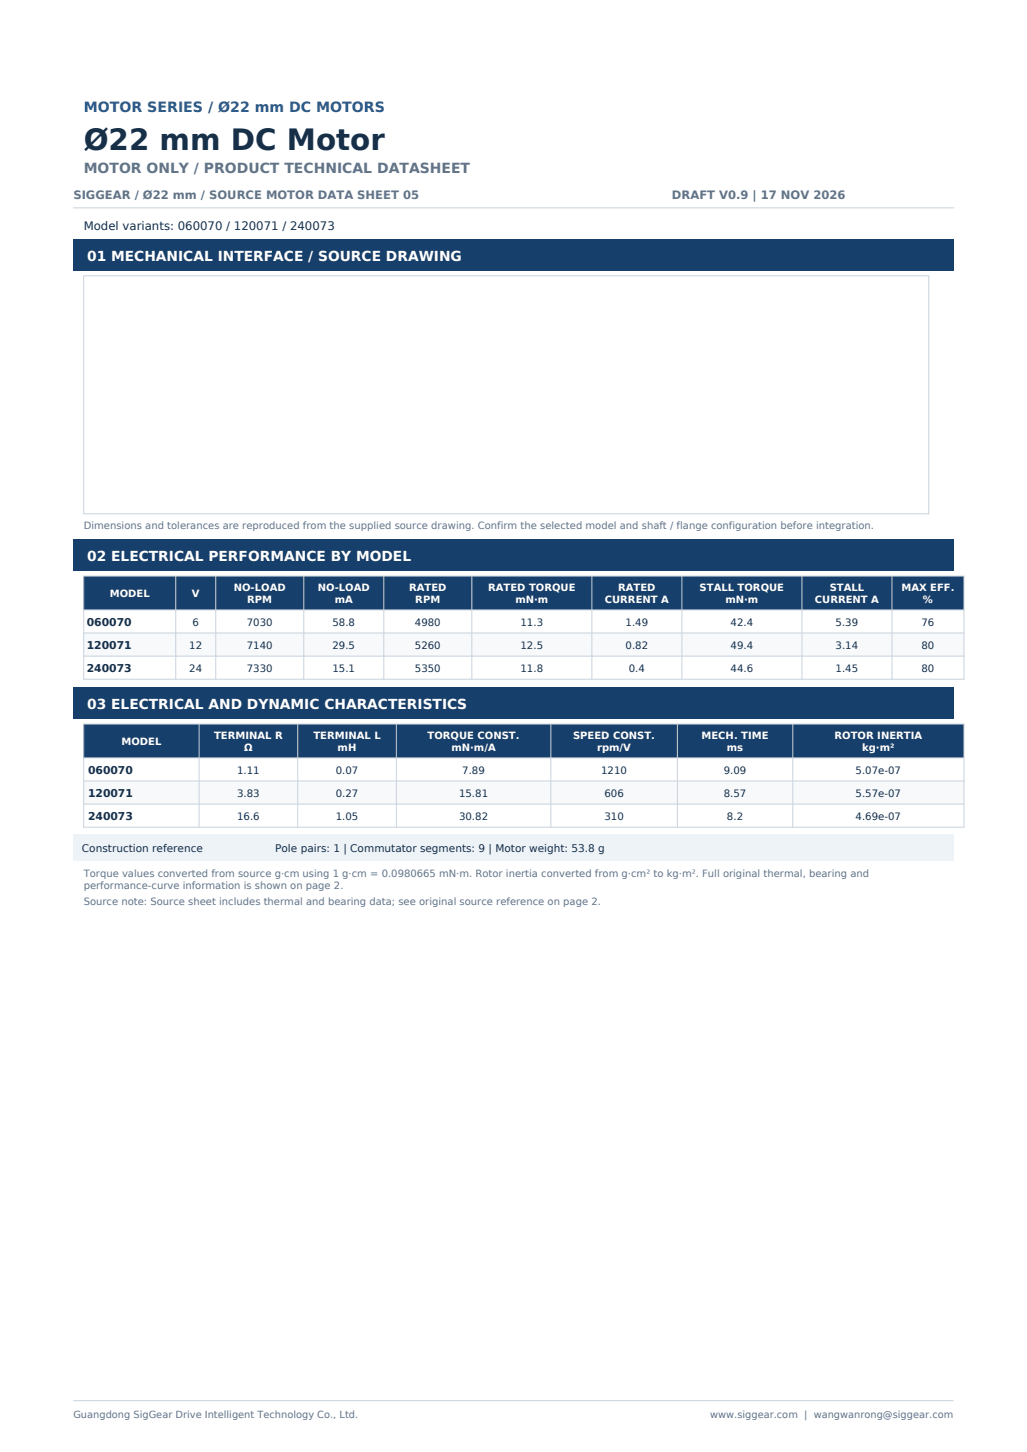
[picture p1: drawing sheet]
<svg xmlns="http://www.w3.org/2000/svg" width="210mm" height="297mm" viewBox="0 0 210 297" stroke-linecap="round" stroke-linejoin="round" font-family="sans-serif">
<defs><g id="words">
<text font-size="6" fill="#183047" x="17.1" y="30.7">Ø22 mm DC Motor</text>
<text font-size="2.9" fill="#245b91" x="17.1" y="23">MOTOR SERIES / Ø22 mm DC MOTORS</text>
<text font-size="2.9" fill="#637487" x="17.1" y="35.3">MOTOR ONLY / PRODUCT TECHNICAL DATASHEET</text>
<g font-size="2.8" fill="#fff">
<text x="17.8" y="53.3">01 MECHANICAL INTERFACE / SOURCE DRAWING</text>
<text x="17.8" y="114.7">02 ELECTRICAL PERFORMANCE BY MODEL</text>
<text x="17.8" y="145">03 ELECTRICAL AND DYNAMIC CHARACTERISTICS</text>
</g>
<g font-size="2.4" fill="#637487">
<text x="15" y="40.6">SIGGEAR / Ø22 mm / SOURCE MOTOR DATA SHEET 05</text>
<text x="137.4" y="40.6">DRAFT V0.9 | 17 NOV 2026</text>
</g>
<text font-size="2.4" fill="#183047" x="17.1" y="47">Model variants: 060070 / 120071 / 240073</text>
<g font-size="2.2" fill="#183047">
<text x="17.8" y="128">060070</text>
<text x="17.8" y="132.7">120071</text>
<text x="17.8" y="137.5">240073</text>
<text x="18" y="158.3">060070</text>
<text x="18" y="163">120071</text>
<text x="18" y="167.7">240073</text>
<text x="16.8" y="174.2">Construction reference</text>
<text x="56.3" y="174.2">Pole pairs: 1 | Commutator segments: 9 | Motor weight: 53.8 g</text>
</g>
<g font-size="2.1" fill="#183047">
<text x="39.4" y="128">6</text>
<text x="50.5" y="128">7030</text>
<text x="68" y="128">58.8</text>
<text x="84.8" y="128">4980</text>
<text x="106.4" y="128">11.3</text>
<text x="127.9" y="128">1.49</text>
<text x="149.4" y="128">42.4</text>
<text x="170.9" y="128">5.39</text>
<text x="188.4" y="128">76</text>
<text x="38.7" y="132.7">12</text>
<text x="38.7" y="137.4">24</text>
<text x="50.5" y="132.7">7140</text>
<text x="50.5" y="137.4">7330</text>
<text x="68" y="132.7">29.5</text>
<text x="68" y="137.4">15.1</text>
<text x="84.8" y="132.7">5260</text>
<text x="84.8" y="137.4">5350</text>
<text x="106.4" y="132.7">12.5</text>
<text x="106.4" y="137.4">11.8</text>
<text x="127.9" y="132.7">0.82</text>
<text x="128.6" y="137.4">0.4</text>
<text x="149.4" y="132.7">49.4</text>
<text x="149.4" y="137.4">44.6</text>
<text x="170.9" y="132.7">3.14</text>
<text x="170.9" y="137.4">1.45</text>
<text x="188.4" y="132.7">80</text>
<text x="188.4" y="137.4">80</text>
<text x="48.5" y="158.2">1.11</text>
<text x="68.6" y="158.2">0.07</text>
<text x="94.5" y="158.2">7.89</text>
<text x="122.9" y="158.2">1210</text>
<text x="148" y="158.2">9.09</text>
<text x="175" y="158.2">5.07e-07</text>
<text x="48.5" y="163">3.83</text>
<text x="48.5" y="167.7">16.6</text>
<text x="68.6" y="163">0.27</text>
<text x="68.6" y="167.7">1.05</text>
<text x="93.9" y="163">15.81</text>
<text x="93.9" y="167.7">30.82</text>
<text x="123.6" y="163">606</text>
<text x="123.6" y="167.7">310</text>
<text x="148" y="163">8.57</text>
<text x="148.7" y="167.7">8.2</text>
<text x="175" y="163">5.57e-07</text>
<text x="175" y="167.7">4.69e-07</text>
</g>
<g font-size="2" fill="#637487">
<text x="17.1" y="108.2">Dimensions and tolerances are reproduced from the supplied source drawing. Confirm the selected model and shaft / flange configuration before integration.</text>
<text x="17.1" y="179.4">Torque values converted from source g·cm using 1 g·cm = 0.0980665 mN·m. Rotor inertia converted from g·cm² to kg·m². Full original thermal, bearing and</text>
<text x="17.1" y="181.9">performance-curve information is shown on page 2.</text>
<text x="17.1" y="185.1">Source note: Source sheet includes thermal and bearing data; see original source reference on page 2.</text>
<text x="15" y="290">Guangdong SigGear Drive Intelligent Technology Co., Ltd.</text>
<text x="145.2" y="290">www.siggear.com | wangwanrong@siggear.com</text>
</g>
<g font-size="2" fill="#fff">
<text x="22.4" y="122.1">MODEL</text>
<text x="39.2" y="122.1">V</text>
<text x="47.8" y="120.9">NO-LOAD</text>
<text x="50.6" y="123.3">RPM</text>
<text x="65" y="120.9">NO-LOAD</text>
<text x="68.4" y="123.3">mA</text>
<text x="83.7" y="120.9">RATED</text>
<text x="84.9" y="123.3">RPM</text>
<text x="99.8" y="120.9">RATED TORQUE</text>
<text x="105.4" y="123.3">mN·m</text>
<text x="123.7" y="123.3">CURRENT A</text>
<text x="126.4" y="120.9">RATED</text>
<text x="143.1" y="120.9">STALL TORQUE</text>
<text x="148.3" y="123.3">mN·m</text>
<text x="166.6" y="123.3">CURRENT A</text>
<text x="169.7" y="120.9">STALL</text>
<text x="184.3" y="120.9">MAX EFF.</text>
<text x="188.7" y="123.3">%</text>
<text x="24.8" y="152.4">MODEL</text>
<text x="43.8" y="151.2">TERMINAL R</text>
<text x="49.9" y="153.6">Ω</text>
<text x="64.1" y="151.2">TERMINAL L</text>
<text x="69" y="153.6">mH</text>
<text x="87.4" y="151.2">TORQUE CONST.</text>
<text x="92.3" y="153.6">mN·m/A</text>
<text x="117.2" y="151.2">SPEED CONST.</text>
<text x="122.1" y="153.6">rpm/V</text>
<text x="143.4" y="151.2">MECH. TIME</text>
<text x="148.6" y="153.6">ms</text>
<text x="170.6" y="151.2">ROTOR INERTIA</text>
<text x="176.3" y="153.6">kg·m²</text>
</g>
</g></defs>
<path d="M15 286.5h180" fill="none" stroke="#c9d3dd" stroke-width=".2"/>
<path d="M15 42.5h180" fill="none" stroke="#c9d3dd" stroke-width=".21"/>
<path d="M15 49h180v6.4h-180z" fill-rule="evenodd" fill="#173f6b"/>
<path d="M17.1 56.4h172.8v48.7h-172.8z" fill="none" stroke="#c9d3dd" stroke-width=".2"/>
<g fill="#173f6b">
<path d="M15 110.4h180v6.4h-180z" fill-rule="evenodd"/>
<path d="M17.1 117.8h180v7h-180z" fill-rule="evenodd"/>
</g>
<path d="M17.1 129.5h180v4.7h-180z" fill-rule="evenodd" fill="#f7f9fb"/>
<g fill="none" stroke="#c9d3dd" stroke-width=".2">
<path d="M17.1 117.8h180v21.1h-180zM35.9 117.8v21.1M44.1 117.8v21.1M62.1 117.8v21.1M78.5 117.8v21.1M96.5 117.8v21.1M121 117.8v21.1M139.4 117.8v21.1M164 117.8v21.1M182.4 117.8v21.1M17.1 124.8h180M17.1 129.5h180"/>
<path d="M17.1 134.2h180"/>
</g>
<g fill="#173f6b">
<path d="M15 140.7h180v6.3h-180z" fill-rule="evenodd"/>
<path d="M17.1 148.1h180v6.9h-180z" fill-rule="evenodd"/>
</g>
<path d="M17.1 159.7h180v4.8h-180z" fill-rule="evenodd" fill="#f7f9fb"/>
<path d="M17.1 148.1h180v21.1h-180zM17.1 155h180M17.1 159.7h180M40.7 148.1v21.1M60.9 148.1v21.1M81 148.1v21.1M112.6 148.1v21.1M138.5 148.1v21.1M162.1 148.1v21.1M17.1 164.5h180" fill="none" stroke="#c9d3dd" stroke-width=".2"/>
<path d="M15 170.6h180v5.4h-180z" fill-rule="evenodd" fill="#eef3f7"/>
<use href="#words"/>
</svg>
